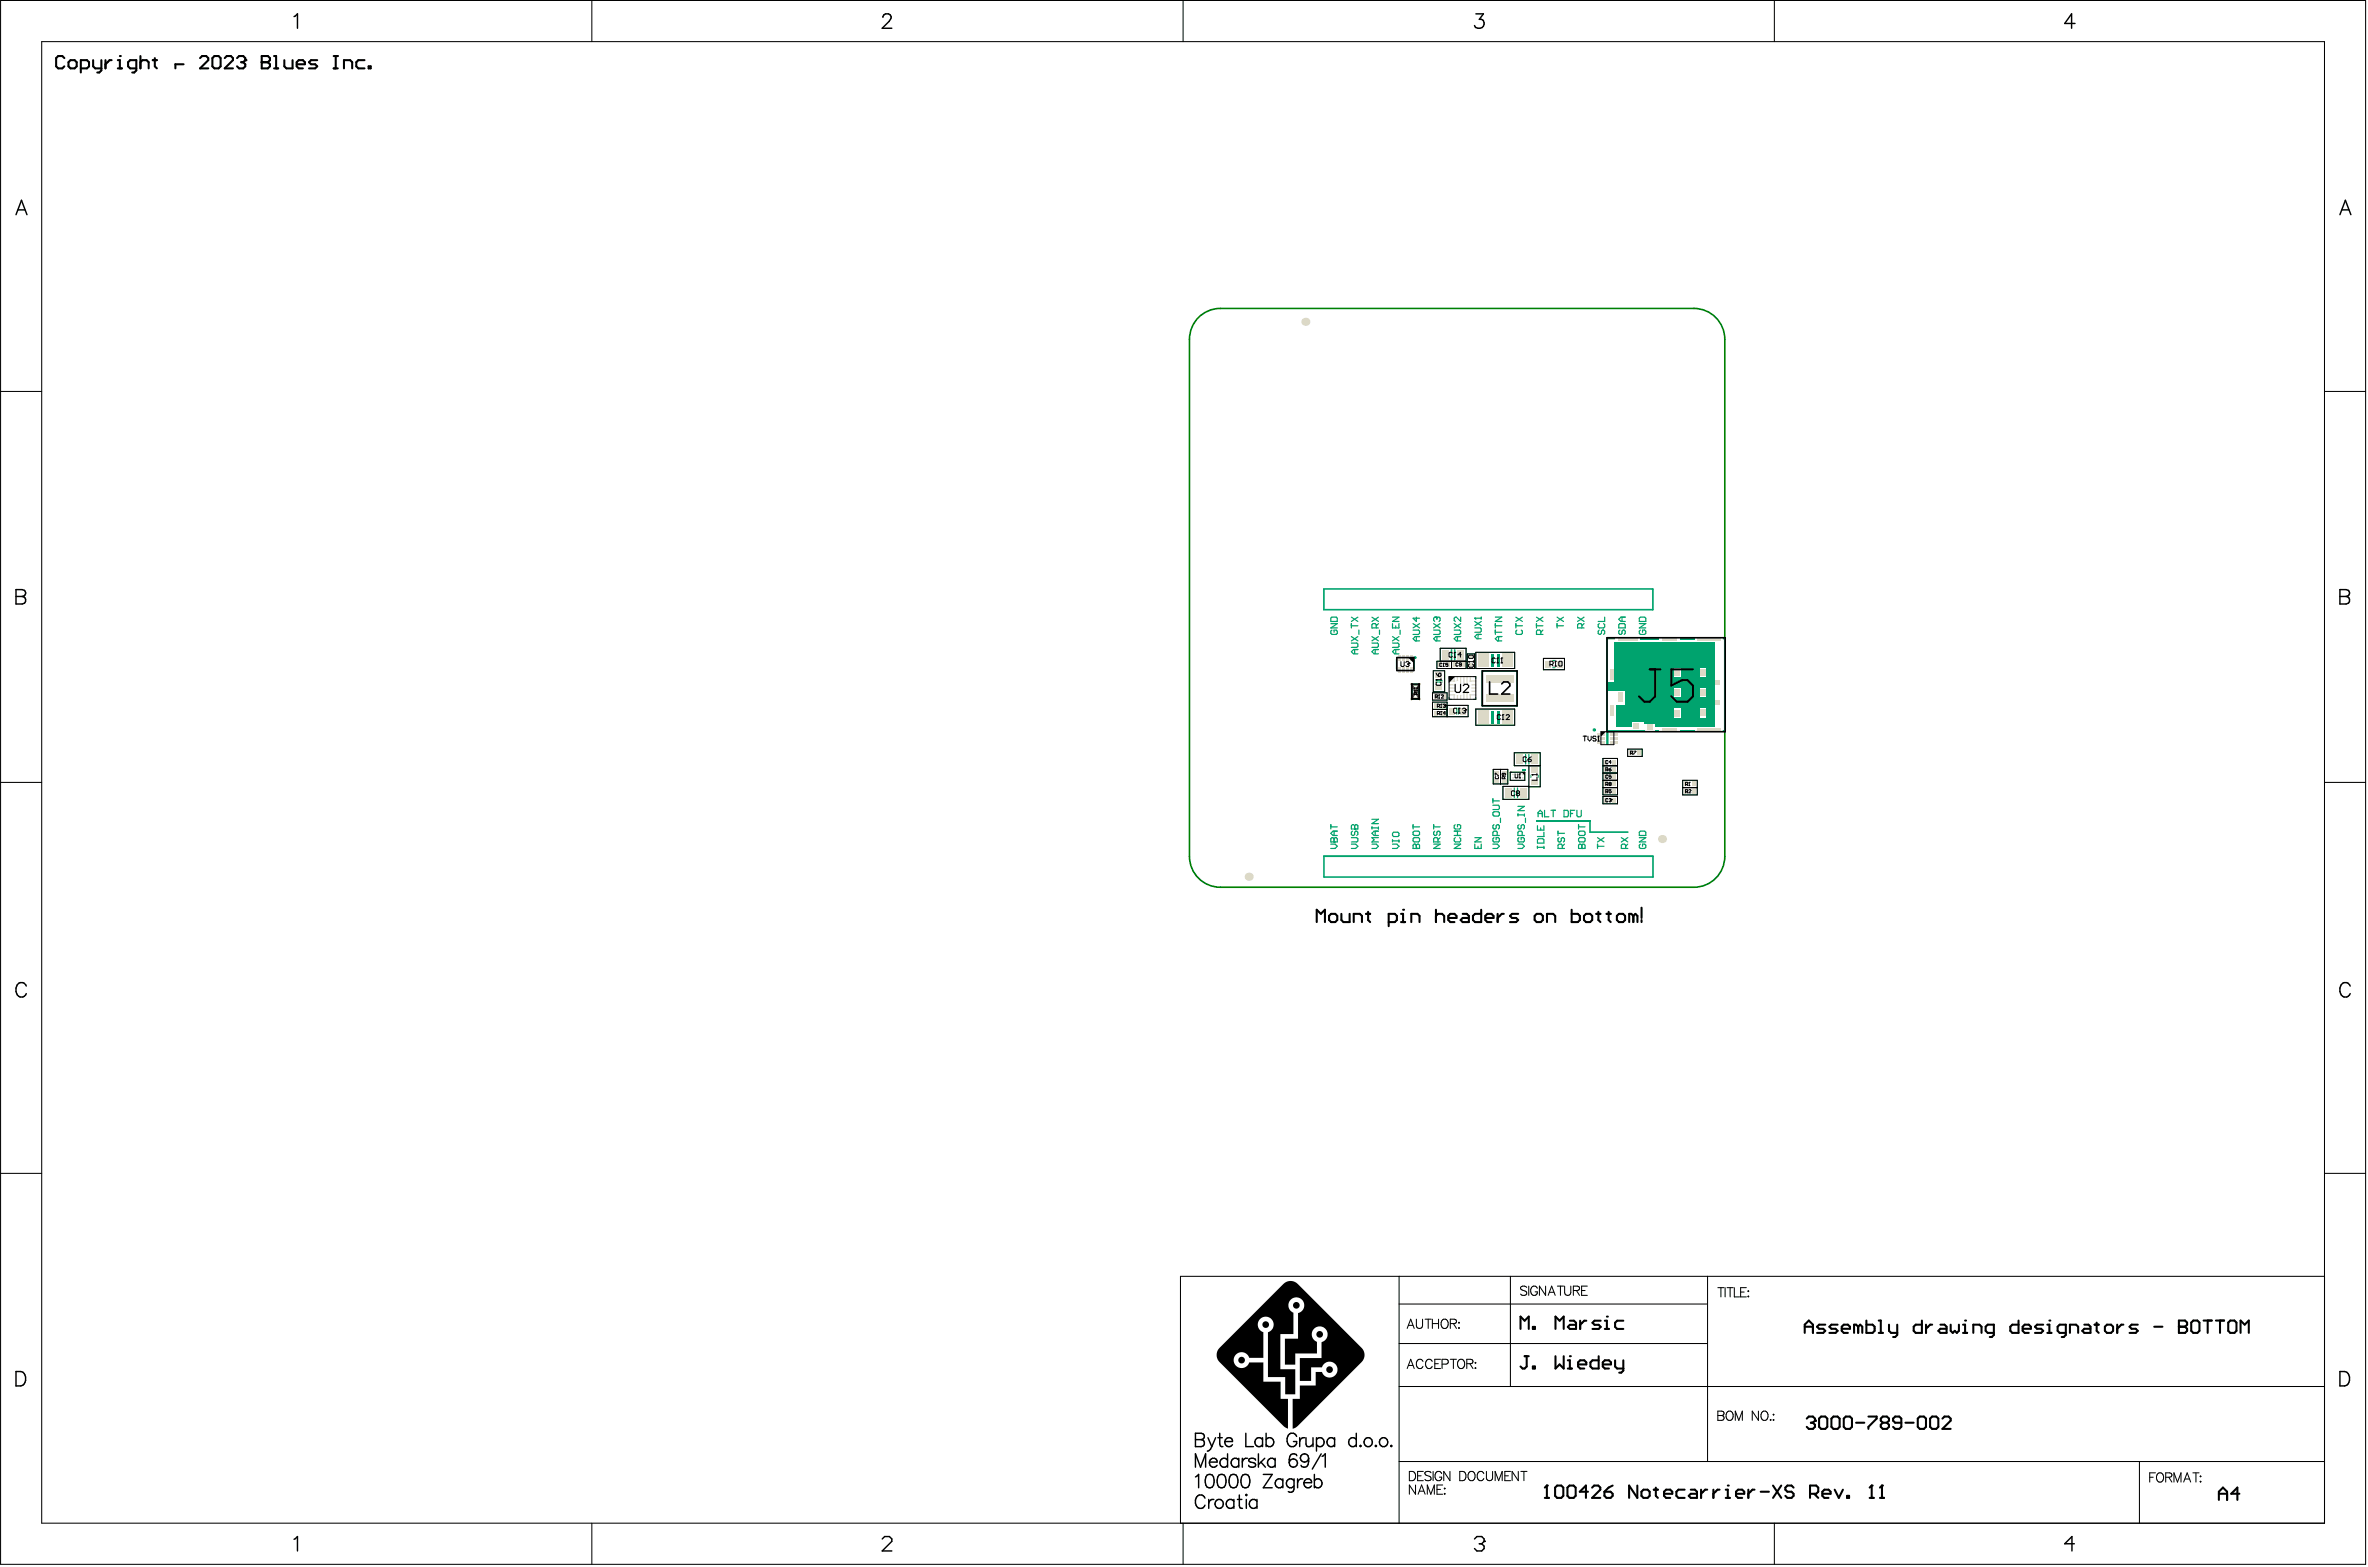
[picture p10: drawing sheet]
<svg xmlns="http://www.w3.org/2000/svg" width="487mm" height="322mm" viewBox="0 0 487 322" stroke-linecap="round" stroke-linejoin="round" font-family="sans-serif">
<path d="M246.4 65.3a6.3 6.3 0 0 1 4.5-1.9h97.4a6.3 6.3 0 0 1 6.3 6.3v106.3a6.3 6.3 0 0 1-6.3 6.4h-97.4a6.3 6.3 0 0 1-6.4-6.4v-106.3a6.3 6.3 0 0 1 1.9-4.4z" fill="none" stroke="#008000" stroke-width=".33"/>
<g fill="#000">
<path d="M263.9 263.9a2.07 2.07 0 0 1 2.8-.1l13.2 13.2a2.07 2.07 0 0 1 0 3l-13.1 13.1-1 .6v-6.2h1.4v-2.7h3.3v-2.8h1.3l.6 .8 .9 .4 .7-.2 .5-.3 .5-.9-.1-.8-.6-.8-.7-.3-.8 .1-.6 .4-.4 .7h-2.2v2.7h-2.4v-4.7h4.5v-3.2l.9-.7 .3-.9-.1-.8-.3-.4-.9-.5h-.5l-.7 .3-.4 .4-.3 .7 .2 1 .3 .4 .6 .4v2.4h-4.5v2.3h-2.1v-5.3h2.7v-5.3l.6-.3 .3-.3 .3-1.1a1.63 1.63 0 0 0-1.5-1.5 1.63 1.63 0 0 0-1.7 1.3l.2 1 .3 .5 .5 .3v4.4h-2.7v7.2h3.1v5.2h-2.1v-3.5h-3.5v-9.3l.8-.6 .4-.9-.4-1-.5-.5-.8-.2-.7 .2-.6 .5-.3 .7v.7l.3 .5 .8 .6v5.3h-2.9a1.63 1.63 0 0 0-2-1.1l-.7 .4-.3 .4-.2 .8 .1 .5 .2 .4 .6 .5 .8 .2 .5-.1a1.63 1.63 0 0 0 1-1.1h2.9v4h3.6v3.5h1.5v6.1l-.9-.5-13.2-13.1a2.06 2.06 0 0 1-.1-2.8z"/>
<circle cx="24.6" cy="11.5" r=".21"/>
<circle cx="50.4" cy="12.4" r=".21"/>
<circle cx="53.8" cy="12.8" r=".21"/>
<circle cx="255.3" cy="279.6" r=".68"/>
<circle cx="260.2" cy="272.3" r=".68"/>
<circle cx="266.5" cy="268.3" r=".68"/>
<circle cx="271.3" cy="274.3" r=".68"/>
<circle cx="322.7" cy="278.8" r=".21"/>
<circle cx="330.4" cy="270.6" r=".21"/>
<circle cx="273.3" cy="281.5" r=".68"/>
<circle cx="318" cy="305.3" r=".21"/>
<circle cx="355.2" cy="305.3" r=".21"/>
<circle cx="384.8" cy="305.3" r=".21"/>
<circle cx="386.9" cy="305.3" r=".21"/>
</g>
<g fill="none" stroke="#000" stroke-width=".21">
<path d="M.1 .1h486.2v321.4h-486.2zM121.7 .1v8.5M243.2 .1v8.5M364.8 .1v8.5M.1 80.5h8.5M477.9 80.5h8.4M.1 160.8h8.5M477.9 160.8h8.4M.1 241.2h8.5M477.9 241.2h8.4M287.6 262.3v50.8M287.6 276.2h63.5"/>
<path d="M287.6 268h63.3M289.3 273.1l.7-2 .7 2M289.6 272.4h.9M291.2 271.1v1.4a.64 .64 0 0 0 .6 .6 .64 .64 0 0 0 .7-.6v-1.4M292.6 279.8a.7 .7 0 0 0-.8-.4 .7 .7 0 0 0-.6 .7v.5a.7 .7 0 0 0 .6 .7 .7 .7 0 0 0 .8-.5M293 271.1h1.3M293.6 271.1v2M294.4 279.8a.7 .7 0 0 0-.8-.4 .7 .7 0 0 0-.5 .7v.5a.7 .7 0 0 0 .5 .7 .7 .7 0 0 0 .8-.5M294.5 271.1v2M294.5 272.1h1.2M295.7 271.1v2M296.2 279.4h-1.2v1.9h1.2"/>
<path d="M296.5 271.4a.7 .7 0 0 1 .8-.2 .7 .7 0 0 1 .4 .7v.4a.73 .73 0 0 1-.7 .8 .73 .73 0 0 1-.7-.8zM298.2 272.1l1.1-.1 .1-.3-.1-.4-.3-.2h-.8v2M298.2 279.4h1.2M298.8 272.1l.6 1M298.8 279.4v1.9M300 271.8v.2zM300 272.9v.2zM300 279.5a.91 .91 0 0 1 1.1 .4 .91 .91 0 0 1-.2 1.1 .7 .7 0 0 1-.8 .3 .7 .7 0 0 1-.4-.7v-.5zM310.5 262.3v22.7M313.9 264.6a.72 .72 0 0 0-.7-.3 .72 .72 0 0 0-.6 .5l.2 .3 .9 .3 .2 .6a.84 .84 0 0 1-1.3 0M314.3 264.4v1.9M316.1 264.8a.7 .7 0 0 0-.8-.5 .7 .7 0 0 0-.6 .8v.4a.68 .68 0 0 0 .7 .8 .68 .68 0 0 0 .7-.8h-.5"/>
<path d="M317.8 264.4v1.9l-1.3-1.9v1.9M318.3 266.3l.7-1.9 .7 1.9M318.6 265.6h.9M320.2 264.4h1.2M320.8 264.4v1.9M321.7 264.4v1.3a.64 .64 0 0 0 .6 .6 .64 .64 0 0 0 .6-.6v-1.3M323.5 265.3l1.1-.1 .1-.3-.1-.4-.3-.1h-.8v1.9M324.1 265.3l.6 1M325.2 265.3h.7M326.3 264.4h-1.1v1.9h1.1M351.1 262.3v38.1M353.2 264.7h1.2"/>
<path d="M353.8 264.7v1.9M354.7 264.7v1.9M355.1 264.7h1.2M355.7 264.7v1.9M356.6 264.7v1.9h1M357.9 265.6h.7M359 264.7h-1.1v1.9h1.1M359.3 265.4h.2zM359.4 266.4v.2zM477.9 262.3h-235.2v50.8h235.2v-304.5h-469.3v304.5h469.3M287.6 285h190.3M289.3 281.3l.7-1.9 .7 1.9"/>
<path d="M289.6 280.7h.9M295 280.3h.7M296.5 280.4h.8a.5 .5 0 0 0 .5-.5 .5 .5 0 0 0-.5-.5h-.8v1.9M301.6 280.3l1-.1 .2-.3-.1-.3-.3-.2h-.8v1.9M302.2 280.3l.6 1M303.3 280v.2zM303.3 281.1v.2zM353.2 290h.8l.3 .2 .1 .4-.4 .4a.5 .5 0 0 1 .5 .4 .5 .5 0 0 1-.5 .5h-.8zM353.2 291h.8M355.2 290.1a.91 .91 0 0 1 1.1 .4 .91 .91 0 0 1-.2 1.2 .7 .7 0 0 1-.8 .2 .7 .7 0 0 1-.4-.7l.1-.7zM356.8 291.9v-1.9l.7 1.9 .7-1.9v1.9M361.5 290v1.9l-1.3-1.9v1.9"/>
<path d="M362.4 290.1a.91 .91 0 0 1 1.1 .4 .91 .91 0 0 1-.2 1.2 .7 .7 0 0 1-.8 .2 .7 .7 0 0 1-.5-.7v-.4zM364 291.8v.1zM364.6 290.7v.2zM364.6 291.8v.1zM121.7 313.1v8.4M243.2 313.1v8.4M287.6 300.4h190.3M289.7 302.4h.7a1.02 1.02 0 0 1 .6 1 1.02 1.02 0 0 1-.6 .9h-.7zM291 305.2v1.9l-1.3-1.9v1.9M291.4 303.3h.8M291.5 307.1l.8-1.9 .7 1.9M291.8 306.5h.9"/>
<path d="M292.6 302.4h-1.2v1.9h1.2M293.4 307.1v-1.9l.8 1.9 .7-1.9v1.9M294.2 302.7a.72 .72 0 0 0-.7-.3 .72 .72 0 0 0-.6 .5l.2 .3 .9 .3 .2 .6a.83 .83 0 0 1-1.3 0M294.6 302.4v1.9M295.4 306.1h.8M296.4 302.9a.7 .7 0 0 0-.8-.5 .7 .7 0 0 0-.6 .8v.4a.68 .68 0 0 0 .7 .8 .68 .68 0 0 0 .7-.8h-.5M296.6 305.2h-1.2v1.9h1.2M297 305.9v.1zM297 307v.1zM298.1 302.4v1.9l-1.3-1.9v1.9M300.1 302.4h.6a1.02 1.02 0 0 1 .7 1 1.02 1.02 0 0 1-.7 .9h-.6zM302 302.7a.7 .7 0 0 1 .8-.2 .7 .7 0 0 1 .5 .7v.4a.73 .73 0 0 1-.8 .8 .73 .73 0 0 1-.7-.8z"/>
<path d="M305.1 302.9a.7 .7 0 0 0-.8-.5 .7 .7 0 0 0-.6 .8v.4a.7 .7 0 0 0 .6 .7 .7 .7 0 0 0 .8-.4M305.6 302.4v1.4a.64 .64 0 0 0 .6 .5 .64 .64 0 0 0 .7-.5v-1.4M307.4 304.3v-1.9l.7 1.9 .7-1.9v1.9M309.4 303.3h.7M310.6 302.4h-1.2v1.9h1.2M312.1 302.4v1.9l-1.2-1.9v1.9M312.7 302.4h1.2M313.3 302.4v1.9M364.8 313.1v8.4M439.8 300.4v12.7M442 303.6h.7M443.1 302.7h-1.1v1.9"/>
<path d="M443.7 302.8a.91 .91 0 0 1 1.1 .4 .91 .91 0 0 1-.2 1.2 .7 .7 0 0 1-.8 .2 .7 .7 0 0 1-.4-.7v-.7zM445.2 303.6l1.1-.1 .2-.2-.1-.4-.3-.2h-.9v1.9M445.9 303.6l.6 1M446.9 304.6v-1.9l.8 1.9 .7-1.9v1.9M448.9 304.6l.8-1.9 .7 1.9M449.2 304h.9M450.8 302.7h1.3M451.5 302.7v1.9M452.3 303.5h.2zM452.4 304.5v.1z"/>
</g>
<g fill="none" stroke="#000" stroke-width=".3">
<path d="M60.5 3.4l.7-.6v3M181.5 3.6a.74 .74 0 0 1 .6-.8h.5a.72 .72 0 0 1 .5 1.2l-1.7 1.8h1.9M303.4 2.8h1.6l-.9 1.2a.95 .95 0 0 1 1 1.1 .95 .95 0 0 1-1.3 .7l-.4-.1-.3-.5M426.6 4.8h-2.1l1.4-2v3M3.3 44.1l1.1-2.9 1.1 2.9M3.7 43.1h1.4M481.1 44.1l1.1-2.9 1.1 2.9M481.5 43.1h1.4M3.3 121.2h1.3l.4 .1a.68 .68 0 0 1 0 1.2l-.4 .1a.78 .78 0 0 1 .7 .8 .78 .78 0 0 1-.7 .7h-1.3zM3.3 122.6h1.3M481.1 121.2h1.2l.4 .1a.68 .68 0 0 1 0 1.2l-.4 .1a.78 .78 0 0 1 .8 .8 .78 .78 0 0 1-.8 .7h-1.2zM481.1 122.6h1.2"/>
<path d="M5.4 202.7a1.09 1.09 0 0 0-1.2-.7 1.09 1.09 0 0 0-.9 1.1 1.3 1.3 0 0 0 .3 1.4 1.3 1.3 0 0 0 1.4 .3l.4-.6M483.2 202.7a1.09 1.09 0 0 0-1.3-.7 1.09 1.09 0 0 0-.8 1.1 1.3 1.3 0 0 0 .2 1.4 1.3 1.3 0 0 0 1.4 .3l.5-.6M3.3 281.9h1a1.58 1.58 0 0 1 1 1.5 1.58 1.58 0 0 1-1 1.5h-1zM245.8 294.6l1.5 .1a.64 .64 0 0 1 0 1.1l-.4 .1a.72 .72 0 0 1 .7 .7 .72 .72 0 0 1-.7 .7h-1.1zM245.8 295.9h1.1M248.3 295.5l.8 1.8M249 299.9a.73 .73 0 0 1 .8-.1 .73 .73 0 0 1 .4 .7h-1.6zM249.1 297.3a1.06 1.06 0 0 1-.9 1M249.9 295.5l-.8 1.8M250.4 295.5h.9M250.8 294.6v2.2l.1 .4 .5 .1M251.8 296.3a.86 .86 0 0 0 .5 1 .86 .86 0 0 0 1.1-.3"/>
<path d="M252.2 295.6a.72 .72 0 0 1 .8 0 .72 .72 0 0 1 .4 .7h-1.6zM252.4 298.8v2.8M254.7 299.7v1.9M255.4 299.7v1.9M256.1 294.6v2.7h1.6M256.5 299.7a.88 .88 0 0 0-1.1 .8M258.7 298.8v2.8M259.6 295.9a.88 .88 0 0 0-1.3-.1 .88 .88 0 0 0 0 1.3 .88 .88 0 0 0 1.3-.1M259.6 295.5v1.8M260 299.7l-1.3 1.3M260.3 295.9a.88 .88 0 0 1 1.3-.1 .88 .88 0 0 1 0 1.3 .88 .88 0 0 1-1.3-.1M260.3 294.6v2.7"/>
<path d="M262.2 299.7v1.9M266.6 295.3a1.01 1.01 0 0 0-1.2-.7 1.01 1.01 0 0 0-.8 1 1.2 1.2 0 0 0 .3 1.4 1.2 1.2 0 0 0 1.3 .2l.4-.5v-.4h-.7M266.6 299.2a.81 .81 0 0 0-1.2-.2l-.2 .3-.2 1.4M267.2 295.5v1.8M268.2 295.5a.88 .88 0 0 0-1 .8M268.5 295.5l.1 1.7 .7 .1 .6-.5M269 299.7a1.39 1.39 0 0 1-.7 1.9l-.7-.2-.1-.2M269.9 295.5v1.8M270.7 295.9a.88 .88 0 0 1 1.2-.1 .88 .88 0 0 1 0 1.3 .88 .88 0 0 1-1.2-.1M270.7 295.5v2.8M271.6 298.8l-1.8 3.2M271.8 299.3l.7-.5v2.8"/>
<path d="M274.4 295.9a.88 .88 0 0 0-1.3-.1 .88 .88 0 0 0 0 1.3 .88 .88 0 0 0 1.3-.1M274.4 295.5v1.8M278.8 295.9a.88 .88 0 0 0-1.3-.1 .88 .88 0 0 0 0 1.3 .88 .88 0 0 0 1.3-.1M278.8 294.6v2.7M279.7 297.1l.1 .1-.1 .1-.1-.1zM282.9 297.1l.1 .1-.1 .1-.2-.1zM286 297.1l.2 .1-.2 .1-.1-.1zM481.1 281.9h.9a1.58 1.58 0 0 1 1.1 1.5 1.58 1.58 0 0 1-1.1 1.5h-.9zM60.5 316.4l.7-.6v3M181.4 316.3l.5-.5h1l.4 .5v.5l-1.9 2h1.9M245.8 301.6v-2.8l1 2.8 1.1-2.8v2.8M245.8 303.6l.6-.5v2.7"/>
<path d="M247.7 307.9a1.01 1.01 0 0 0-1.1-.6 1.01 1.01 0 0 0-.8 1 1.2 1.2 0 0 0 .2 1.3 1.2 1.2 0 0 0 1.3 .3l.4-.5M248.2 303.2a.89 .89 0 0 1 1.3 .4 2.27 2.27 0 0 1-.3 2.1 .89 .89 0 0 1-1.3-.4 2.27 2.27 0 0 1 .3-2.1zM248.5 308.2v1.8M248.6 300.5a.86 .86 0 0 0 .6 1 .86 .86 0 0 0 1-.3M249.5 308.2a.88 .88 0 0 0-1 .8M250.6 303.2a.89 .89 0 0 1 1.3 .4 2.27 2.27 0 0 1-.2 2.1 .89 .89 0 0 1-1.3-.4 2.27 2.27 0 0 1 .2-2.1zM252.4 300.1a.88 .88 0 0 0-1.3-.1 .88 .88 0 0 0 0 1.3 .88 .88 0 0 0 1.3-.1M253.1 303.2a.89 .89 0 0 1 1.3 .4 2.27 2.27 0 0 1-.3 2.1 .89 .89 0 0 1-1.3-.4 2.27 2.27 0 0 1 .3-2.1zM253.7 308.6a.88 .88 0 0 0-1.3-.1 .88 .88 0 0 0 0 1.3 .88 .88 0 0 0 1.3-.2M253.7 308.2v1.8M254.4 308.2h.9M254.7 300.1a.88 .88 0 0 0-1.3-.1 .88 .88 0 0 0 0 1.3 .88 .88 0 0 0 1.3-.1"/>
<path d="M254.8 307.3v2.2l.1 .4 .5 .1M255.5 303.2a.89 .89 0 0 1 1.3 .4 2.27 2.27 0 0 1-.2 2.1 .89 .89 0 0 1-1.4-.4 2.27 2.27 0 0 1 .3-2.1zM256.2 307.2l.2 .1-.2 .1-.1-.1zM256.2 308.2v1.8M258.1 300.1a.83 .83 0 0 0-1.4 0l.4 .4 .9 .3 .1 .4a.83 .83 0 0 1-1.4 0M258.4 308.6a.88 .88 0 0 0-1.3-.1 .88 .88 0 0 0 0 1.3 .88 .88 0 0 0 1.3-.2M258.4 308.2v1.8M259.2 300.5l1 1.1M259.7 303.1h1.9l-1.9 2.7h1.9M262.2 300.1a.88 .88 0 0 0-1.3-.1 .88 .88 0 0 0 0 1.3 .88 .88 0 0 0 1.3-.1M263.7 304.4a.88 .88 0 0 0-1.3-.2 .88 .88 0 0 0 0 1.3 .88 .88 0 0 0 1.3-.1M263.7 304v1.8"/>
<path d="M266 304.4a.88 .88 0 0 0-1.3-.2 .88 .88 0 0 0 0 1.3 .88 .88 0 0 0 1.3-.1M266 304v2.1a.72 .72 0 0 1-.4 .6 .72 .72 0 0 1-.7-.1M266.8 304v1.8M267.8 304a.88 .88 0 0 0-1 .8M268.1 304.8a.86 .86 0 0 0 .5 .9 .86 .86 0 0 0 1-.3M268.5 304.1a.72 .72 0 0 1 .8-.1 .72 .72 0 0 1 .3 .8h-1.5zM270.2 304.4a.88 .88 0 0 1 1.3-.2 .88 .88 0 0 1 0 1.3 .88 .88 0 0 1-1.3-.1M270.2 303.1v2.7M303.1 316.3l.5-.5h1l.5 .5v.5M304.1 317.3h.5M304.6 317.3l.5 .5v.5l-.5 .5h-1l-.5-.5M305.1 316.8h.1"/>
<path d="M305.1 316.8l-.5 .5M426.5 317.3h-2l1.5-1.5v3"/>
<circle cx="268.2" cy="299.7" r=".85"/>
<circle cx="281.2" cy="296.4" r=".91"/>
<circle cx="284.4" cy="296.4" r=".91"/>
<circle cx="250.6" cy="309.1" r=".91"/>
<circle cx="265.9" cy="300.7" r=".85"/>
</g>
<g fill="none" stroke="#000" stroke-width=".42">
<path d="M13.2 11.9l-.4-.4h-.8l-.5 .4v1.7l.5 .5h.8l.4-.5M14.5 12.4h.8l.5 .4v.8l-.5 .5h-.8l-.4-.5v-.8zM16.6 14.1h1.3l.4-.5v-.8l-.4-.4h-1.3v2.5M19.1 12.4v1.2l.5 .5h1.2M20.8 12.4v2.1l-.4 .4h-.4M21.7 12.4v1.7M23 12.4h-.5l-.8 .8M24.2 14.1h.9M24.2 12.4h.4v1.7M28 14.1h-1.2l-.5-.5v-.8l.5-.4h1.2v2.1l-.4 .4h-.4M28.9 12.8l.4-.4h.8l.5 .4v1.3M28.9 11.5v2.6"/>
<path d="M31.4 12.4h.9M31.8 11.9v1.7l.5 .5M37.7 13.2h-1.6v.9M41.1 11.9l.4-.4h.9l.4 .4v.5l-1.7 1.7h1.7M44.1 11.5h.8l.5 .4v1.7l-.5 .5h-.8l-.4-.5v-1.7zM46.2 11.9l.4-.4h.9l.4 .4v.5l-1.7 1.7h1.7M48.7 11.9l.5-.4h.8l.4 .4v.5l-.4 .4M49.6 12.8h.4M50 12.8l.4 .4v.4l-.4 .5h-.8l-.5-.5M53.8 11.5h1.3l.4 .4v.5l-.4 .4 .4 .4v.4l-.4 .5h-1.3zM53.8 12.8h1.3M56.3 11.5h.5v2.6"/>
<path d="M56.3 14.1h.9M58.5 12.4v1.2l.4 .5h1.2v-1.7M61 13.2h1.7v-.4l-.4-.4h-.9l-.4 .4v.8l.4 .5h.9M65.2 12.4h-1.2l-.5 .4 .5 .4h.8l.4 .4-.4 .5h-1.3M68.6 11.5h.8M68.6 14.1h.8M69 11.5v2.6M70.7 14.1v-1.7h1.3l.4 .4v1.3M74.9 12.4h-1.2l-.4 .4v.8l.4 .5h1.2M75.8 13.6h.4v.5h-.4zM312.6 273.2v-2.6l.8 .9 .9-.9v2.6M313.4 278.8h.9"/>
<path d="M313.9 278.8v2.1l-.5 .4h-.4l-.4-.4M315.1 272.7h.5v.5h-.5zM319.8 273.2v-2.6l.8 .9 .9-.9v2.6M319.8 278.8v2.5l.8-.9 .9 .9v-2.5M322.3 279.6h.4v1.7M322.7 271.5h.9l.4 .4v1.3h-1.3l-.4-.5 .4-.4h1.3M324.9 271.5v1.7M326.1 271.5h-.4l-.8 .8M328.7 278.8v2.5h-1.3l-.4-.4v-.9l.4-.4h1.3M329.1 271.5h-1.3l-.4 .4 .4 .4h.9l.4 .4-.4 .5h-1.3M329.9 273.2h.9M329.9 271.5h.5v1.7"/>
<path d="M332 279.6v1.3l.5 .4h1.2M333.7 271.5h-1.2l-.5 .4v.8l.5 .5h1.2M333.7 279.6v2.1l-.4 .4h-.4M315.1 280.9h.5v.4h-.5zM322.3 281.3h.9M324.4 280.4h1.7v-.4l-.4-.4h-.8l-.5 .4v.9l.5 .4h.8M329.5 280.4h1.7v-.4l-.4-.4h-.9l-.4 .4v.9l.4 .4h.9M317.6 307.9h.8M317.6 305.8l.4-.5v2.6M320.1 305.3h.9l.4 .5v1.7l-.4 .4h-.9l-.4-.4v-1.7zM322.7 305.3h.8l.4 .5v1.7l-.4 .4h-.8l-.5-.4v-1.7zM326.5 306.6h-1.7l1.2-1.3v2.6"/>
<path d="M327.3 305.8l.4-.5h.9l.4 .5v.4l-1.7 1.7h1.7M329.9 306.6h1.2l.4 .4v.5l-.4 .4h-.8l-.4-.4zM331.5 305.3l-.8 .5-.8 .8M336.6 305.3v2.6l-1.7-2.6v2.6M337.9 306.2h.8l.5 .4v.9l-.5 .4h-.8l-.4-.4v-.9zM340 306.2h.8M340.4 305.8v1.7l.4 .4M342.1 307h1.7v-.4l-.4-.4h-.9l-.4 .4v.9l.4 .4h.9M346.3 306.2h-1.2l-.5 .4v.9l.5 .4h1.2M347.6 306.2h.9l.4 .4v1.3h-1.3l-.4-.4 .4-.5h1.3M349.7 306.2v1.7M351 306.2h-.4l-.9 .8"/>
<path d="M352.3 306.2v1.7M353.5 306.2h-.4l-.8 .8M354.8 307.9h.8M354.8 306.2h.4v1.7M356.9 307h1.7v-.4l-.4-.4h-.9l-.4 .4v.9l.4 .4h.9M359.4 306.2v1.7M360.7 306.2h-.4l-.9 .8M362 306.6h1.7M364.5 305.3l1.7 2.6M366.2 305.3l-1.7 2.6M368.7 305.8l-.4-.5h-.8l-.5 .5v.4l.5 .4h.8l.4 .4v.5l-.4 .4h-.8l-.5-.4M372.1 307h1.3l.4-.4v-.8l-.4-.5h-1.3v2.6"/>
<path d="M373 307l.8 .9M374.7 307h1.6v-.4l-.4-.4h-.8l-.4 .4v.9l.4 .4h.8M377.2 306.2l.8 1.7 .9-1.7M379.7 307.5h.5v.4h-.5zM384.4 307.9h.8M384.4 305.8l.4-.5v2.6M386.5 307.9h.8M386.5 305.8l.4-.5v2.6M456.2 308.3v-1.7l.8-.8 .9 .8v1.7M456.2 307h1.7M460.4 307h-1.7l1.3-1.2v2.5"/>
</g>
<g fill="#dcd9c7">
<path d="M352.7 143.9h.9v1h-.9z" fill-rule="evenodd"/>
<path d="M352.7 139.9h.9v.9h-.9z" fill-rule="evenodd"/>
<path d="M347.9 160.7h.7v.9h-.7z" fill-rule="evenodd"/>
<path d="M346.2 160.7h.8v.9h-.8z" fill-rule="evenodd"/>
<path d="M336.6 154.3h.7v.9h-.7z" fill-rule="evenodd"/>
<path d="M334.9 154.3h.8v.9h-.8z" fill-rule="evenodd"/>
<path d="M331.5 164h.8v.9h-.8z" fill-rule="evenodd"/>
<path d="M331.5 160.7h.8v.9h-.8z" fill-rule="evenodd"/>
<path d="M331.5 157.7h.8v.9h-.8z" fill-rule="evenodd"/>
<path d="M331.5 156.2h.8v.9h-.8z" fill-rule="evenodd"/>
<path d="M331 151.5h1.6v.4h-1.6z" fill-rule="evenodd"/>
<path d="M331 150.7h1.6v.4h-1.6z" fill-rule="evenodd"/>
<path d="M328.3 151.5h1.6v.4h-1.6z" fill-rule="evenodd"/>
<path d="M328.3 150.7h1.6v.4h-1.6z" fill-rule="evenodd"/>
<path d="M317.7 135.9h1.2v1.2h-1.2z" fill-rule="evenodd"/>
<path d="M314.9 160.2h1.2v1.1h-1.2z" fill-rule="evenodd"/>
<path d="M314.9 157.8h1.2v1.1h-1.2z" fill-rule="evenodd"/>
</g>
<path d="M311 159.9h.1M311.7 159.9h.1M312.3 159.9h.1M313 159.9h.1" fill="none" stroke="#dcd9c7" stroke-width=".27"/>
<g fill="#dcd9c7">
<path d="M308.8 160.1h.9v.7h-.9z" fill-rule="evenodd"/>
<path d="M307.3 160.1h.9v.7h-.9z" fill-rule="evenodd"/>
<path d="M302.2 142.7h.2v1.1l-.2-.1z" fill-rule="evenodd"/>
<path d="M302.2 142.7h1.2l.1 .2h-1.3z" fill-rule="evenodd"/>
<path d="M302.6 140.6h.8l.1 .2-.9 .1z" fill-rule="evenodd"/>
<path d="M302.6 141.3h.8l.1 .2h-.9z" fill-rule="evenodd"/>
<path d="M302.5 142h.9l.1 .2h-.9z" fill-rule="evenodd"/>
<path d="M302.2 139.9h1.2l.1 .2h-1.3z" fill-rule="evenodd"/>
<path d="M302 136.4h.9v.7h-.9z" fill-rule="evenodd"/>
<path d="M302 134.7h.9v.8h-.9z" fill-rule="evenodd"/>
<path d="M297.9 142.7h1.1l.1 .2h-1.2z" fill-rule="evenodd"/>
<path d="M298.9 142.7h.2l-.1 1.1-.2-.1z" fill-rule="evenodd"/>
<path d="M299.5 142.9h.2v.9l-.2-.1z" fill-rule="evenodd"/>
<path d="M297.9 139.9h1.1l.1 .2h-1.2z" fill-rule="evenodd"/>
<path d="M297.9 142h.9v.2h-.9z" fill-rule="evenodd"/>
<path d="M297.9 141.3h.9v.2h-.9z" fill-rule="evenodd"/>
<path d="M297.9 140.6h.9v.2l-.9 .1z" fill-rule="evenodd"/>
<path d="M297.4 136.2h.7v.9h-.7z" fill-rule="evenodd"/>
<path d="M298.7 136.2h.8v.9h-.8z" fill-rule="evenodd"/>
<path d="M294.8 146.1h.7v.9h-.7z" fill-rule="evenodd"/>
<path d="M294.8 144.6h.7v.9h-.7z" fill-rule="evenodd"/>
<path d="M294.8 142.7h.7v.9h-.7z" fill-rule="evenodd"/>
<path d="M295.2 140.7h1.3v1.1h-1.3z" fill-rule="evenodd"/>
<path d="M295.7 136.2h.8v.9h-.8z" fill-rule="evenodd"/>
</g>
<path d="M290.6 142.6h.9v.8h-.9zM290.6 140.9h.9v.8h-.9z" fill="none" stroke="#dcd9c7" stroke-width=".21"/>
<g fill="#dcd9c7">
<path d="M288.3 137.2h.4v1h-.4z" fill-rule="evenodd"/>
<path d="M289.1 137.2h.5v1h-.5z" fill-rule="evenodd"/>
<path d="M287.5 137.2h.4v1h-.4z" fill-rule="evenodd"/>
<path d="M347.9 162.2h.7v.9h-.7z" fill-rule="evenodd"/>
<path d="M349.6 145.7h1v1.4h-1z" fill-rule="evenodd"/>
<path d="M349.6 141.7h1v1.4h-1z" fill-rule="evenodd"/>
<path d="M349.6 137.6h1v1.4h-1z" fill-rule="evenodd"/>
<path d="M346.2 162.2h.8v.9h-.8z" fill-rule="evenodd"/>
<path d="M338.7 148.9h1.1v1.1h-1.1z" fill-rule="evenodd"/>
<path d="M335.7 148.6h1.1v1.2h-1.1z" fill-rule="evenodd"/>
<path d="M331.5 162.2h.8v.9h-.8z" fill-rule="evenodd"/>
<path d="M331 152.4h1.6v.4h-1.6z" fill-rule="evenodd"/>
<path d="M331.5 159.2h.8v.9h-.8z" fill-rule="evenodd"/>
<path d="M331 144.9h.8v2.3h-.8z" fill-rule="evenodd"/>
<path d="M332.7 142.3h1v1.9h-1z" fill-rule="evenodd"/>
<path d="M331 137.6h.8v2.2h-.8z" fill-rule="evenodd"/>
<path d="M328.3 152.4h1.6v.4h-1.6z" fill-rule="evenodd"/>
<path d="M314.9 155.1h1.4v1.9h-1.4z" fill-rule="evenodd"/>
</g>
<path d="M311 159.2h.1M311.7 159.2h.1M312.3 159.2h.1M313 159.2h.1" fill="none" stroke="#dcd9c7" stroke-width=".27"/>
<g fill="#dcd9c7">
<path d="M311.7 155.1h1.4v1.9h-1.4z" fill-rule="evenodd"/>
<path d="M308.8 158.4h.9v.8h-.9z" fill-rule="evenodd"/>
<path d="M307.3 158.4h.9v.8h-.9z" fill-rule="evenodd"/>
<path d="M300.8 139.1h.3l-.1 1.5h-.2z" fill-rule="evenodd"/>
<path d="M301.5 139.1h.2v1.5h-.2z" fill-rule="evenodd"/>
<path d="M301.5 142.2h.2v1.6l-.2-.1z" fill-rule="evenodd"/>
<path d="M300.8 142.2h.3l-.1 1.6-.2-.1z" fill-rule="evenodd"/>
<path d="M302.2 139l.2 .1v1h-.2z" fill-rule="evenodd"/>
<path d="M298.9 139l.2 .1-.1 1h-.2z" fill-rule="evenodd"/>
<path d="M299.5 139.1h.2v.9l-.2-.1z" fill-rule="evenodd"/>
<path d="M297.9 145.5h1.1v1.3h-1.1z" fill-rule="evenodd"/>
<path d="M295.2 138.2h1.3v1.2h-1.3z" fill-rule="evenodd"/>
<path d="M288.3 134.7h.4v1.1h-.4z" fill-rule="evenodd"/>
<path d="M289.1 134.7h.5v1.1h-.5z" fill-rule="evenodd"/>
<path d="M287.5 134.7h.4v1.1h-.4z" fill-rule="evenodd"/>
<path d="M341.7 149.7h3v.7h-3z" fill-rule="evenodd"/>
<path d="M341.7 131.1h3v.6h-3z" fill-rule="evenodd"/>
<path d="M329.8 164h.8v.9h-.8z" fill-rule="evenodd"/>
<path d="M329.8 160.7h.8v.9h-.8z" fill-rule="evenodd"/>
<path d="M329.8 157.7h.8v.9h-.8z" fill-rule="evenodd"/>
<path d="M329.8 156.2h.8v.9h-.8z" fill-rule="evenodd"/>
<path d="M332.7 131.1h3.9v.6h-3.9z" fill-rule="evenodd"/>
<path d="M320.1 135.9h1.2v1.2h-1.2z" fill-rule="evenodd"/>
<path d="M303.8 146h2.2v2.8h-2.2z" fill-rule="evenodd"/>
<path d="M308.8 146h2.2v2.8h-2.2z" fill-rule="evenodd"/>
<path d="M300.2 142.9h.2v.9l-.2-.1z" fill-rule="evenodd"/>
<path d="M305.5 142.7h5.6v1.5h-5.6z" fill-rule="evenodd"/>
<path d="M300.4 136.2h.7v.9h-.7z" fill-rule="evenodd"/>
<path d="M296.5 146.1h.7v.9h-.7z" fill-rule="evenodd"/>
<path d="M296.5 144.6h.7v.9h-.7z" fill-rule="evenodd"/>
<path d="M296.5 142.7h.7v.9h-.7z" fill-rule="evenodd"/>
<path d="M290 137.2h.4v1h-.4z" fill-rule="evenodd"/>
<path d="M344.3 141.7h1.1v1.4h-1.1z" fill-rule="evenodd"/>
<path d="M344.3 137.4h1.1v1.5h-1.1z" fill-rule="evenodd"/>
<path d="M329.8 162.2h.8v.9h-.8z" fill-rule="evenodd"/>
<path d="M329.8 159.2h.8v.9h-.8z" fill-rule="evenodd"/>
<path d="M312.5 162h1.4v1.9h-1.4z" fill-rule="evenodd"/>
<path d="M309.4 162h1.4v1.9h-1.4z" fill-rule="evenodd"/>
<path d="M300.2 139l.2 .1v1.5h-.2z" fill-rule="evenodd"/>
<path d="M308.8 134.4h2.2v2.7h-2.2z" fill-rule="evenodd"/>
<path d="M303.8 134.4h2.2v2.7h-2.2z" fill-rule="evenodd"/>
<path d="M300.3 145.5h1.2v1.3h-1.2z" fill-rule="evenodd"/>
<path d="M305.5 138.7h5.6v1.6h-5.6z" fill-rule="evenodd"/>
<path d="M290 134.7h.4v1.1h-.4z" fill-rule="evenodd"/>
<path d="M344.3 145.9h1.1v1.4h-1.1z" fill-rule="evenodd"/>
<path d="M299.6 133.6h1.4v1.9h-1.4z" fill-rule="evenodd"/>
<path d="M296.5 133.6h1.4v1.9h-1.4z" fill-rule="evenodd"/>
<path d="M348.9 149.7h4.7v.7h-4.7z" fill-rule="evenodd"/>
<path d="M348.9 131.1h4.7v.6h-4.7z" fill-rule="evenodd"/>
</g>
<g fill="#dcd9c7">
<circle cx="341.7" cy="172.5" r=".83"/>
<circle cx="268.4" cy="66.1" r=".83"/>
<circle cx="256.7" cy="180.2" r=".83"/>
</g>
<g fill="#00a36e">
<path d="M313.1 158.7h.4v.4z"/>
<path d="M338 132h2.6v16.6h-2.6z"/>
<path d="M340.4 150.1h.6v.3h-.6z"/>
</g>
<path d="M345.4 150.2h3" fill="none" stroke="#00a36e" stroke-width=".33"/>
<g fill="#00a36e">
<path d="M340.3 143.4h12.2v2.1h-12.2z"/>
<path d="M340.3 139.3h12.2v2.1h-12.2z"/>
</g>
<path d="M345.4 131.2h3" fill="none" stroke="#00a36e" stroke-width=".33"/>
<g fill="#00a36e">
<path d="M330.2 140.2h3.8v1.8h-3.8z"/>
<path d="M340.3 147.6h12.2v1.8h-12.2z"/>
<path d="M326.7 168.5h.3v2.4h7.8v.3h-8.1z"/>
<path d="M354.2 131.1h.6v19.3h-.6v-.3h.2v-18.7h-.2z"/>
<path d="M340.2 132h12.3v5.2h-12.3z"/>
<path d="M340.3 132h3.7v17.4h-3.7z"/>
<path d="M345.6 132h3.8v17.4h-3.8z"/>
<path d="M350.9 132h1.6v17.4h-1.6z"/>
<path d="M332.2 144.9h3.3v4.5h-3.3z"/>
<path d="M332 132h2.5v10h-2.5z"/>
<path d="M334 132h4.3v16.3h-4.3z"/>
<path d="M330.2 131.1h1.8v.3h-1.5v18.7h7.7v.3h-8z"/>
</g>
<path d="M272.2 121.1h67.5l.1 4.2h-67.6zM298.4 133.6v2M299.1 133.6v2M304.7 137.9h7.2v7.2h-7.2zM337.2 131.2h3.8M272.2 176h67.6v4.2l-67.6 .1zM315.9 168.7h11.1" fill="none" stroke="#00a36e" stroke-width=".33"/>
<g fill="none" stroke="#00a36e" stroke-width=".21">
<path d="M294.7 137.9h2.3v4.3h-2.3zM295.2 139.9h1.3M296.1 135.9v-2.7h5.3v4.2h-6v-1.5h6M298.4 139.1h-.5v.4M298.4 135.9v1.5M301.7 134.4h1.5v3h-1.5zM302.9 139.1h.5v.4M303.4 134.1h8v3.3h-8zM317.3 135.3h4.3v2.4h-4.3zM319.2 137.2h.5M319.2 135.7h.5M290.2 143.6l1.6 .1h-1.5z"/>
<path d="M290.2 140.6l1.6 .1h-1.5zM290.2 140.6l.1 .1v3zM291.7 140.6l.1 .1v3zM294.5 142.4h3v1.5h-3zM294.5 145.8h3M295.2 140.2h1.3M297.5 145h4.3v2.3h-7.3v-3h3v3M297.9 143.3v.4h.5M299.5 145.5v1.3M299.8 145.5v1.3M303.4 143.3v.4h-.5M303.4 145.7h8v3.4h-8z"/>
<path d="M307 158.1h3v3h-3zM308.5 158.1v3M310.5 158.7h3v1.7h-3zM314.3 157.4v6.9h-5.3v-2.7h5.3M314.7 159.3v.5M316.2 159.3v.5M316.6 157.4h-5.3v-2.7h5.3v7h-2.3M329.5 157.4h3M329.5 158.9h3M329.5 155.9h3v7.5h-3zM334.6 154h3v1.5h-3zM329.5 161.9h3"/>
<path d="M329.5 160.4h3M329.5 163.7h3v1.5h-3zM345.9 161.9h3M345.9 160.4h3v3h-3z"/>
</g>
<path d="M287.1 135.5v2M290.8 135.7v1.8M313.6 155.1v2M314.3 155.1v2M311.3 162v2M312 162v2" fill="none" stroke="#00a36e" stroke-width=".25"/>
<path d="M330.5 150.6v2.3" fill="none" stroke="#00a36e" stroke-width=".5"/>
<g fill="#00a36e">
<path d="M313 158.1h.6v.4h-.6z" fill-rule="evenodd"/>
<path d="M307.7 146.1h.5v2.6h-.5z" fill-rule="evenodd"/>
<path d="M307.7 134.4h.5v2.7h-.5z" fill-rule="evenodd"/>
<path d="M306.6 146.1h.5v2.6h-.5z" fill-rule="evenodd"/>
<path d="M306.6 134.4h.5v2.7h-.5z" fill-rule="evenodd"/>
</g>
<g fill="none" stroke="#00a36e" stroke-width=".25">
<path d="M273.6 128.2h1.3l-1.3 .9h1.3M273.8 129.5l-.2 .2v.5l.2 .2h.9l.2-.2v-.5l-.2-.2h-.4v.5M273.8 126.8h.9l.2 .3v.6h-1.3v-.6zM277.8 128.6h1.4M277.8 132.2h1.1l.3 .2v.4l-.3 .3h-1.1M277.8 128.2v.9M277.8 130.8l1.4 .9M277.8 126.8l1.4 .9M278.5 133.5v.9M279.2 133.5h-.9l-.5 .5 .5 .4h.9M279.2 130.8l-1.4 .9M279.2 126.8l-1.4 .9"/>
<path d="M279.4 129.5v.9M282.1 132.2h1.1l.2 .2v.4l-.2 .3h-1.1M282.1 130.8l1.3 .9M282.1 126.8l1.3 .9M282.7 133.5v.9M282.9 129.1v-.7l-.2-.2h-.4l-.2 .2v.7h1.3M283.4 133.5h-.9l-.4 .5 .4 .4h.9M283.4 130.8l-1.3 .9M283.4 128.2l-.5 .4M283.4 126.8l-1.3 .9M283.6 129.5v.9M286.3 128.2v.9h1.3v-.9"/>
<path d="M286.3 126.8h1.3l-1.3 .9h1.3M286.3 132.2h1.1l.2 .2v.4l-.2 .3h-1.1M286.3 130.8l1.3 .9M286.9 128.6v.5M286.9 133.5v.9M287.6 133.5h-.9l-.4 .5 .4 .4h.9M287.6 130.8l-1.3 .9M287.8 129.5v.9M290.5 129.5h1.1l.2 .2v.5l-.2 .2h-1.1M290.5 128.2l1.3 .9M291.2 126.8v.9l-.7-.6h1.3M291.2 130.8v.9"/>
<path d="M291.8 130.8h-.8l-.5 .5 .5 .4h.8M291.8 128.2l-1.3 .9M294.7 129.5h1.1l.3 .2v.5l-.3 .2h-1.1M294.7 128.2l1.4 .9M295.2 126.8h.1M295.2 126.8l-.5 .3v.4l.3 .2M295.2 126.8l.2 .3M295.4 127.1l.2-.3 .5 .3v.4l-.3 .2M295.4 127.1v.2M295.4 130.8v.9M296.1 130.8h-.9l-.5 .5 .5 .4h.9M296.1 128.2l-1.4 .9"/>
<path d="M299 129.5h1.1l.2 .2v.5l-.2 .2h-1.1M299 128.2l1.3 .9M299.6 130.8v.9M300.3 130.8h-.9l-.4 .5 .4 .4h.9M300.3 126.8v.9l-.9-.9-.4 .3v.4l.2 .2M300.3 128.2l-1.3 .9M303.2 127.1h.1M303.2 129.1h1.1l.2 .2v.4l-.2 .3h-1.1M303.2 127.1h1.3M303.2 127.7l1.3 .9M303.2 127.1l.2 .2M303.9 130.4v.9"/>
<path d="M304.5 130.4h-.9l-.4 .4 .4 .5h.9M304.5 126.8v.5M304.5 127.7l-1.3 .9M307.4 126.8h1.4l-1.4 .9h1.4M307.4 128.6h1.4M307.4 128.2v.9M307.4 129.5v.9M307.4 130h1.4M308.1 130.8v.9M308.8 130.8h-.9l-.5 .5 .5 .4h.9M311.7 128.2v.9M311.7 128.6h1.3"/>
<path d="M311.7 126.8l1.3 .9M311.9 129.5l-.2 .2v.5l.2 .2h.9l.2-.2v-.5l-.2-.2M313 126.8l-1.3 .9M315.9 128.6h1.3M315.9 128.2v.9M315.9 126.8l1.3 .9M316.8 130.4v-.7l-.3-.2h-.4l-.2 .2v.7h1.3M317.2 129.5l-.4 .5M317.2 126.8l-1.3 .9M320.1 128.6h1.3M320.1 128.2v.9M320.1 126.8l1.3 .9"/>
<path d="M321.4 126.8l-1.3 .9M324.3 126.8l1.4 .9M325.2 129.1v-.7l-.2-.2h-.4l-.3 .2v.7h1.4M325.7 128.2l-.5 .4M325.7 126.8l-1.4 .9M328.8 129.5l-.2 .2v.5l.2 .2 .4-.2v-.5l.3-.2 .4 .2v.5l-.2 .2M328.8 128.2l-.2 .2v.4l.2 .3h.9l.2-.3v-.4l-.2-.2M329.9 126.8v.9h-1.3M333 129.5l-.2 .2v.5l.2 .2h.2l.3-.2v-.5l.4-.2 .2 .2v.5l-.2 .2M333 128.2h.9l.2 .2v.7h-1.3v-.7zM333.5 126.8v.9M334.1 126.8h-.9l-.4 .5 .4 .4h.9"/>
<path d="M337 128.2h1.4l-1.4 .9h1.4M337.2 129.5l-.2 .2v.5l.2 .2h.9l.3-.2v-.5l-.3-.2h-.4v.5M337.2 126.8h.9l.3 .3v.6h-1.4v-.6zM273.6 169.5v.9M273.6 173.5h.9l.4 .4-.4 .5h-.9M273.6 170h1.3M273.8 172.2l.5 .2 .4-.2 .2 .2v.7h-1.3v-.7zM274.3 173.1h.1M274.3 170.8v.9M274.3 172.4v.7M274.9 170.8h-.9l-.4 .5 .4 .4h.9M277.8 173.5h.9l.5 .4-.5 .5h-.9"/>
<path d="M277.8 172.2h1.1l.3 .2v.4l-.3 .3h-1.1M278 170.8l-.2 .3v.4l.2 .2 .5-.2v-.4l.2-.3 .5 .3v.4l-.3 .2M278 169.5l.5 .2 .4-.2 .3 .2v.7h-1.4v-.7zM278.5 170.4h.1M278.5 169.7v.7M282.1 173.5h.8l.5 .4-.5 .5h-.8M282.1 170v.4M282.1 170.2h1.3M282.1 168.4h1.3l-1.3 .9h1.3M282.7 170.8v.9M283.4 172.2h-1.3l.4 .4-.4 .5h1.3M283.4 170.8h-.9l-.4 .5 .4 .4h.9"/>
<path d="M283.4 170v.4M286.3 173.5h.9l.4 .4-.4 .5h-.9M286.3 172.6v.5M286.3 172.8h1.3M286.5 171.1h.9l.2 .2v.4l-.2 .3h-.9l-.2-.3v-.4zM287.6 172.6v.5M290.5 171.1l.2-.3h.9l.2 .3v.4l-.2 .2h-.9l-.2-.2zM290.5 170h1.3M290.5 169.5v.9M290.7 172.2h.9l.2 .2v.4l-.2 .3h-.9l-.2-.3v-.4zM290.7 173.5l.5 .2 .4-.2 .2 .2v.7h-1.3v-.7zM291.2 174.4h.1"/>
<path d="M291.2 173.7v.7M294.7 169.5v.9M294.7 173.5h1.4l-1.4 .9h1.4M294.7 170h1.4M295 170.8l-.3 .3v.4l.3 .2 .4-.2v-.4l.2-.3 .5 .3v.4l-.3 .2M295.6 173.1v-.7l-.2-.2h-.4l-.3 .2v.7h1.4M296.1 172.2l-.5 .4M299 173.5h1.3l-1.3 .9h1.3M299 171.7h1.3M299 170.8h1.3M299.2 172.2l-.2 .2v.4l.2 .3h.9l.2-.3v-.4l-.2-.2M299.2 169.5l-.2 .2v.5l.2 .2h.9l.2-.2v-.5l-.2-.2h-.5v.5"/>
<path d="M299.6 170.8v.9M303.2 173.5v.9h1.3v-.9M303.2 172.2h1.3l-1.3 .9h1.3M303.9 173.9v.5M306.9 173.5h.9l.5 .4-.5 .5h-.9M306.9 164.2v.9M306.9 165.5h1.1l.3 .2v.5l-.3 .2h-1.1M306.9 164.6h1.4M307.1 172.2l-.2 .2v.4l.2 .3h.9l.3-.3v-.4l-.3-.2h-.4v.4M307.1 169.5l-.2 .2v.5l.2 .2 .5-.2v-.5l.2-.2h.2l.3 .2v.5l-.3 .2M307.1 166.8h.9l.3 .3v.4l-.3 .2h-.9l-.2-.2v-.4zM307.8 171.7v-.6l-.2-.3h-.5l-.2 .3v.6h1.4"/>
<path d="M308.5 168.2v.9M312.1 173.5h.9l.4 .4-.4 .5h-.9M312.1 167.3v.4M312.1 167.5h1.3M312.1 165.7h1.3l-1.3 .9h1.3M312.3 172.2l-.2 .2v.4l.2 .3h.9l.2-.3v-.4l-.2-.2h-.5v.4M312.3 169.5l-.2 .2v.5l.2 .2 .4-.2v-.5l.3-.2 .4 .2v.5l-.2 .2M313 171.7v-.6l-.3-.3h-.4l-.2 .3v.6h1.3M313.4 167.3v.4M313.6 168.2v.9M316.1 169.7v.9h1.3v-.9M316.1 173.9v.5"/>
<path d="M316.1 174.2h1.3M316.2 167.9v-.9l.5-.4 .4 .4v.9M316.2 167.2h.9M316.3 172.4h.9l.2 .2v.7h-1.3v-.7zM316.7 170.2v.4M317.4 171.1v.9h-1.3M317.4 173.9v.5M317.5 166.6v1.3h.9M318.9 166.6h.9M319.3 166.6v1.3M320.3 170.8v.9M320.3 171.3h1.3"/>
<path d="M320.5 172.2l-.2 .2v.4l.2 .3 .5-.3v-.4l.2-.2 .4 .2v.4l-.2 .3M321.2 174.4v-.7l-.2-.2h-.5l-.2 .2v.7h1.3M321.5 166.6h.7l.2 .2v.9l-.2 .2h-.7zM321.6 173.5l-.4 .4M322.9 167.2h.4M323.8 166.6h-.9v1.3M324.2 166.6v1.1l.2 .2h.5l.2-.2v-1.1M324.5 171.1l.3-.3h.8l.3 .3v.4l-.3 .2h-.8l-.3-.2zM324.5 169.5v.9M324.5 170h1.4M324.8 173.5l.4 .2 .4-.2 .3 .2v.7h-1.4v-.7zM324.8 172.2h.8l.3 .2v.4l-.3 .3h-.8l-.3-.3v-.4z"/>
<path d="M325.2 174.4h.1M325.2 173.7v.7M328.4 173.5v.9M328.4 173.9h1.4M328.4 172.2l1.4 .9M329.8 172.2l-1.4 .9M333.3 172.2l1.4 .9M334.2 174.4v-.7l-.2-.2h-.5l-.2 .2v.7h1.4M334.7 173.5l-.5 .4M334.7 172.2l-1.4 .9M337 172.2h1.4l-1.4 .9h1.4M337 171.1l.2-.3h.9l.3 .3v.6h-1.4z"/>
<path d="M337.2 173.5l-.2 .2v.5l.2 .2h.9l.3-.2v-.5l-.3-.2h-.4v.4"/>
</g>
<circle cx="327.8" cy="150" r=".13" fill="none" stroke="#00a36e" stroke-width=".42"/>
<circle cx="290.9" cy="135.2" r=".12" fill="none" stroke="#00a36e" stroke-width=".33"/>
<path d="M290.2 140.6l1.6 3.1M291.8 140.6l-1.6 3.1" fill="none" stroke="#f00" stroke-width=".42"/>
<g fill="#000">
<path d="M289.5 135.2h1.2v1.1zM297.8 139.1h1.4l-1.4 1.3zM312.8 158.7h.7v.7zM329.1 150.4h1l-1 1z"/>
<circle cx="288.5" cy="187" r=".21"/>
<circle cx="404" cy="271.4" r=".21"/>
<circle cx="421.3" cy="271.4" r=".21"/>
<circle cx="448" cy="272.7" r=".21"/>
<circle cx="373.1" cy="292" r=".21"/>
</g>
<g fill="none" stroke="#000" stroke-width=".21">
<path d="M288 136v.8l.2 .2h.3l.2-.2v-.8M289 136.2l.2-.2h.3l.2 .3M289.3 136.5h.2M289.5 136.5l.2 .2-.2 .3h-.3l-.2-.2M289.7 136.3h.1M289.7 136.3l-.2 .2M294.7 137.9h2.3v4.3h-2.3zM295.3 139.7h.1M295.3 139.7h1M295.3 139.7l.1 .2M295.3 138.4l.5 .6M295.9 138.4l.4 .1v.4l-.2 .1h-.3v-.5z"/>
<path d="M296.1 135.9v-2.7h5.3v4.2h-6v-1.5h6M296.3 139.5v.4M296.4 136.4l-.1-.1-.3 .1 .1 .6 .3-.1M296.7 137h.2M296.8 136.3h.1M296.8 136.3v.7M296.8 136.3l-.1 .1M297.7 136.3h-.5v.4l.2-.2 .3 .2-.1 .3-.4-.1M297.9 139.1h5.5v4.6h-5.5zM298.4 135.9v1.5M298.6 134.2l-.2-.1h-.3l-.2 .1v.7l.2 .2h.3l.2-.2M298.9 135.1h.3"/>
<path d="M299.1 134.1h.1M299.1 134.1l-.2 .1M299.1 134.1v1M299.8 136.4l-.1-.2-.4 .2v.4l.1 .1 .4-.1M300.4 134.6h-.7l.5-.5v1M300.4 136.6h-.3l-.1-.1 .1-.3 .3 .2v.4l-.1 .1-.3-.1M301.7 134.4h1.5v3h-1.5zM301.9 136h.1M301.9 134.8l.2-.1h.6l.2 .1v.4l-.2 .1h-.6l-.2-.1zM301.9 136h1M301.9 136l.2 .2M302.1 136.5l-.2 .2v.3l.2 .2h.6l.2-.2v-.3l-.2-.2"/>
<path d="M302.9 135.8v.4M303.4 134.1h8v3.3h-8zM307.4 135.4l-.2-.2h-.3l-.2 .2v.7l.2 .1h.3l.2-.1M307.7 136.2h.4M307.9 135.2h.1M307.9 135.2v1M307.9 135.2l-.2 .2M308.6 136.2h.3M308.7 135.2h.1M308.7 135.2v1M308.7 135.2l-.1 .2M317.3 135.3h4.3v2.4h-4.3z"/>
<path d="M318.6 136.6h.5l.2-.2v-.3l-.2-.2h-.5v1M319 136.6l.3 .3M319.6 136.9h.4M319.8 135.9h.1M319.8 135.9l-.2 .2M319.8 135.9v1M320.6 135.9h.4l.1 .2v.6l-.1 .2h-.4l-.1-.2v-.6zM290.2 143.6l1.6 .1h-1.5zM290.2 140.6l1.6 .1h-1.5zM290.2 140.6l.1 .1v3zM290.7 142h.1M290.7 141.4h.1"/>
<path d="M290.7 142l.1 .1M290.7 142h.7M290.7 141.4h.7M290.7 141.4l.1 .1M291.2 142.8v-.4l-.4-.1-.1 .5h.7M291.4 142.3l-.2 .2M291.4 141.3v.2M291.4 141.9v.2M291.7 140.6l.1 .1v3zM294.5 142.4h3v1.5h-3zM294.5 145.8h3M295.1 143.3l.4-.1-.1-.4h-.3v.7"/>
<path d="M295.3 143.3l.2 .2M295.4 140.2l-.1 .2v.3l.1 .2h.7l.2-.2v-.3l-.2-.2M295.5 145.2l.4-.1-.1-.4h-.3v.7M295.5 146.7h.3l.1-.4-.4-.1v.7M295.7 146.7l.2 .2M295.7 145.2l.2 .2M295.8 143.5h.2M295.9 142.8h.1M295.9 142.8l-.1 .1M295.9 142.8v.7M296.2 146.9h.2M296.2 145.4h.2"/>
<path d="M296.3 146.2h.1M296.3 144.7h.1M296.3 146.2l-.1 .1M296.3 144.7v.7M296.3 146.2v.7M296.3 144.7l-.1 .1M296.3 142.9l.1-.1 .4 .1-.5 .6h.5M296.7 144.8l.4-.1 .1 .3M296.9 145.1h.2M297.1 145.1l.1 .1-.1 .2-.4-.1M297.2 145h.1M297.2 146.6h-.5l.4-.4v.7"/>
<path d="M297.2 145l-.1 .1M297.5 145h4.3v2.3h-7.3v-3h3v3M299.5 145.7l-.2-.1h-.3l-.2 .1v.7l.2 .2h.3l.2-.2M299.8 146.6h.4M300 145.6h.1M300 145.6v1M300 145.6l-.2 .1M300.7 145.7l.1-.1h.4l.1 .3M301 146.1h.2M301.2 146.1l.1 .1-.1 .4h-.4l-.1-.2M301.3 145.9h.1M301.3 145.9l-.1 .2"/>
<path d="M303.4 145.7h8v3.4h-8zM307 158.1h3v3h-3zM307.4 159.4v-.5l.7 .5M307.5 159.6l-.1 .1 .1 .4h.5l.1-.2-.1-.3M308.5 147.1l-.2-.2h-.3l-.2 .2v.6l.2 .2h.3l.2-.2M308.5 158.1v3M308.8 147.9h.4M309 146.9h.1M309 146.9v1M309 146.9l-.2 .2M309.2 158.9v.4l-.2 .1-.2-.1 .1-.4h.5l.1 .2-.1 .3M309.5 159.6l-.2 .2"/>
<path d="M309.7 147.1l.1-.2h.4l.1 .2v.1l-.6 .7h.6M310.5 158.7h.1M310.5 158.7h3v1.7h-3zM311.5 159.1v.7l.1 .1 .4-.1v-.7M312.3 159.9h.3M312.5 159.1h.1M312.5 159.1v.8M312.5 159.1l-.2 .1M313.8 155.7l-.2-.1h-.3l-.2 .1v.7l.2 .2h.3l.2-.2M314.1 156.1h.5l.2 .3-.2 .2h-.3l-.2-.2zM314.3 157.4v6.9h-5.3v-2.7h5.3M314.8 155.6l-.7 .5"/>
<path d="M315 159.2h.1M315 159.2h1M315 159.2l.1 .2M316 159.7v.7h-1M316 159.1v.3M316.6 157.4h-5.3v-2.7h5.3v7h-2.3M325.5 151.3h.6M325.8 151.3v1M326.5 151.3v.7l.3 .3 .3-.3v-.7M328.1 151.5l-.1-.2h-.4l-.1 .2 .1 .3h.4l.1 .2-.1 .3h-.4l-.1-.2M328.5 152.3h.3M328.6 151.3h.1"/>
<path d="M328.6 151.3v1M328.6 151.3l-.1 .2M329.1 150.4h2.7v2.7h-2.7zM329.5 155.9h3v7.5h-3zM329.5 157.4h3M329.5 158.9h3M330.1 158.3l.5-.2-.1-.3h-.4v.7M330.4 158.3l.2 .2M330.6 156.4l-.1-.1-.4 .1 .1 .6 .4-.1M330.6 159.4l-.1-.1-.4 .1v.5l.1 .1 .4-.1M330.8 158.1h.3l.1 .3-.3 .1zM331.2 159.3h-.4v.3l.2-.1 .2 .1-.1 .4-.3-.1"/>
<path d="M331.2 157.8l-.4 .3M331.2 156.6h-.4l.3-.3v.7M334.6 154h3v1.5h-3zM335.2 154.8l.4-.1-.1-.3h-.3v.7M335.4 154.8l.2 .3M335.9 154.4h.4l-.4 .7M309.3 160.1l-.1-.5-.4 .1v.4h.7M311.4 162.7l-.2-.1h-.3l-.2 .1v.7l.2 .2h.3l.2-.2M311.9 163.1l-.2 .1 .2 .4h.3l.2-.2-.2-.3M311.9 163.1l-.2-.2 .2-.3h.3l.2 .1-.2 .4M311.9 163.1h.3M329.5 163.7h3v1.5h-3z"/>
<path d="M329.5 160.4h3M329.5 161.9h3M330.1 162.7l.5-.1-.1-.3h-.4v.7M330.1 161.2l.5-.1-.1-.3h-.4v.7M330.4 161.2l.2 .3M330.4 162.7l.2 .3M330.6 164.2l-.1-.1-.4 .1 .1 .6 .4-.1M330.8 164.2l.3-.1 .1 .3M330.9 161.1h.2M330.9 161.1l-.1-.1 .1-.2 .3 .1-.1 .2M330.9 161.1l-.1 .1 .1 .3 .3-.1-.1-.3M331 164.5h.1"/>
<path d="M331.1 164.5l.1 .1-.1 .2-.3-.1M331.2 164.4h.1M331.2 162.3h-.4v.3l.2-.1 .2 .1-.1 .4-.3-.1M331.2 164.4l-.1 .1M345.9 160.4h3v3h-3zM345.9 161.9h3M346.5 161.2l.5-.1-.1-.3h-.4v.7M346.5 162.7h.4l.1-.3-.5-.1v.7M346.7 161.2l.3 .3M346.7 162.7l.3 .3M347.2 161.5h.2M347.2 162.4l.1-.1 .3 .1-.4 .6h.4"/>
<path d="M347.3 160.8h.1M347.3 160.8l-.1 .1M347.3 160.8v.7"/>
</g>
<path d="M287.2 135.2h3.5v2.6h-3.5zM304.7 137.9h7.2v7.2h-7.2zM330.4 131.1h24.3v19.3h-24.3zM306.2 140.2v2.5h1.7M308.7 140.6l.5-.4h.8l.4 .4v.4l-1.7 1.7h1.7" fill="none" stroke="#000" stroke-width=".33"/>
<path d="M299.2 140.7v1.3l.2 .3h.6l.3-.3v-1.3M300.8 140.9l.3-.2h.6l.2 .2v.3l-1.1 1.1h1.1" fill="none" stroke="#000" stroke-width=".25"/>
<g fill="none" stroke="#000" stroke-width=".42">
<path d="M339.2 137.6h2.2M340.3 137.6v5.5l-1.1 1.1h-1.1l-1.1-1.1M348 137.6h-4.4v3.3l2.2-1.1h1.1l1.1 1.1v2.2l-1.1 1.1h-2.2l-1.1-1.1M270.7 189.5v-2.5l.8 .8 .9-.8v2.5M273.7 187.8h.8l.4 .5v.8l-.4 .4h-.8l-.5-.4v-.8zM275.8 187.8v1.3l.4 .4h1.3v-1.7M278.3 189.5v-1.7h1.3l.4 .5v1.2M280.8 187.8h.9M281.3 187.4v1.7l.4 .4M285.5 189.5h1.3l.4-.4v-.8l-.4-.5h-1.3v2.6M288 189.5h.9M288 187.8h.5v1.7"/>
<path d="M290.1 189.5v-1.7h1.3l.4 .5v1.2M295.2 188.3l.4-.5h.9l.4 .5v1.2M295.2 187v2.5M297.8 188.7h1.6v-.4l-.4-.5h-.8l-.4 .5v.8l.4 .4h.8M300.7 187.8h.9l.4 .5v1.2h-1.3l-.4-.4 .4-.4h1.3M304.5 187v2.5h-1.3l-.4-.4v-.8l.4-.5h1.3M305.4 188.7h1.7v-.4l-.5-.5h-.8l-.4 .5v.8l.4 .4h.8M307.9 187.8v1.7M309.2 187.8h-.5l-.8 .9M312.1 187.8h-1.2l-.5 .5 .5 .4h.8l.4 .4-.4 .4h-1.3M315.5 188.3l.4-.5h.9l.4 .5v.8l-.4 .4h-.9l-.4-.4zM318 189.5v-1.7h1.3l.4 .5v1.2"/>
<path d="M323.1 187v2.5h1.3l.4-.4v-.8l-.4-.5h-1.3M325.6 188.3l.5-.5h.8l.4 .5v.8l-.4 .4h-.8l-.5-.4zM328.2 187.8h.8M328.6 187.4v1.7l.4 .4M330.3 187.8h.8M330.7 187.4v1.7l.4 .4M332.4 188.3l.4-.5h.9l.4 .5v.8l-.4 .4h-.9l-.4-.4zM335.8 188.3l-.4-.5h-.5v1.7M335.8 188.3v1.2M335.8 188.3l.4-.5 .4 .5v1.2M337.5 186.6v2.1M337.5 189.1v.4"/>
<path d="M371 274v-1.7l.9-.9 .8 .9v1.7M371 272.7h1.7M375.3 272.3h-1.3l-.4 .4 .4 .4h.8l.5 .4-.5 .5h-1.2M377.8 272.3h-1.3l-.4 .4 .4 .4h.9l.4 .4-.4 .5h-1.3M378.6 273.1h1.7v-.4l-.4-.4h-.8l-.5 .4v.8l.5 .5h.8M382 272.7l-.4-.4h-.4v1.7M382 272.7v1.3M382 272.7l.4-.4 .5 .4v1.3M383.7 271.4v2.6h1.3l.4-.5v-.8l-.4-.4h-1.3M386.2 271.4h.5v2.6M386.2 274h.9M388.4 272.3v1.2l.4 .5h1.2"/>
<path d="M390 272.3v2.1l-.4 .4h-.4M395.1 271.4v2.6h-1.2l-.5-.5v-.8l.5-.4h1.2M396 272.3v1.7M397.2 272.3h-.4l-.8 .8M398.9 272.3h.9l.4 .4v1.3h-1.3l-.4-.5 .4-.4h1.3M401 272.3v1.2l.5 .5 .4-.5 .4 .5 .4-.5v-1.2M403.6 274h.8M403.6 272.3h.4v1.7M405.7 274v-1.7h1.3l.4 .4v1.3M409.9 274h-1.3l-.4-.5v-.8l.4-.4h1.3v2.1l-.4 .4h-.4M415 271.4v2.6h-1.3l-.4-.5v-.8l.4-.4h1.3M415.8 273.1h1.7v-.4l-.4-.4h-.8l-.5 .4v.8l.5 .5h.8"/>
<path d="M420.1 272.3h-1.3l-.4 .4 .4 .4h.8l.5 .4-.5 .5h-1.2M420.9 274h.9M420.9 272.3h.4v1.7M424.7 274h-1.3l-.4-.5v-.8l.4-.4h1.3v2.1l-.4 .4h-.4M425.6 274v-1.7h1.2l.4 .4v1.3M428.5 272.3h.9l.4 .4v1.3h-1.3l-.4-.5 .4-.4h1.3M430.6 272.3h.9M431 271.9v1.6l.5 .5M433.2 272.3h.8l.4 .4v.8l-.4 .5h-.8l-.5-.5v-.8zM435.3 272.3v1.7M436.5 272.3h-.4l-.8 .8M439.5 272.3h-1.3l-.4 .4 .4 .4h.9l.4 .4-.4 .5h-1.3"/>
<path d="M442.9 272.7h1.7M448 272.7h1.2M448 271.4h1.2l.4 .5v.4l-.4 .4 .4 .4v.4l-.4 .5h-1.2zM450.9 271.4h.9l.4 .5v1.6l-.4 .5h-.9l-.4-.5v-1.6zM453 271.4h1.7M453.9 271.4v2.6M455.6 271.4h1.7M456.4 271.4v2.6M458.5 271.4h.9l.4 .5v1.6l-.4 .5h-.9l-.4-.5v-1.6zM460.6 274v-2.6l.9 .9 .8-.9v2.6M371.4 291.6l.5-.4h.8l.4 .4v.4l-.4 .4M372.3 292.4h.4"/>
<path d="M372.7 292.4l.4 .5v.4l-.4 .4h-.8l-.5-.4M374.4 291.2h.8l.5 .4v1.7l-.5 .4h-.8l-.4-.4v-1.7zM376.9 291.2h.9l.4 .4v1.7l-.4 .4h-.9l-.4-.4v-1.7zM379.5 291.2h.8l.4 .4v1.7l-.4 .4h-.8l-.4-.4v-1.7zM381.6 292.4h1.7M384.1 291.2h1.7v.4l-1.7 1.7v.4M387.1 292.4l-.4-.4v-.4l.4-.4h.8l.5 .4v.4l-.5 .4M387.1 292.4h.8M387.1 292.4l-.4 .5v.4l.4 .4h.8l.5-.4v-.4l-.5-.5M390.9 292.4h-1.3l-.4-.4v-.4l.4-.4h.9l.4 .4v1.7l-.4 .4h-.9l-.4-.4M391.7 292.4h1.7M394.7 291.2h.8l.5 .4v1.7l-.5 .4h-.8l-.4-.4v-1.7z"/>
<path d="M397.2 291.2h.9l.4 .4v1.7l-.4 .4h-.9l-.4-.4v-1.7zM399.3 291.6l.5-.4h.8l.4 .4v.4l-1.7 1.7h1.7"/>
</g>
</svg>
